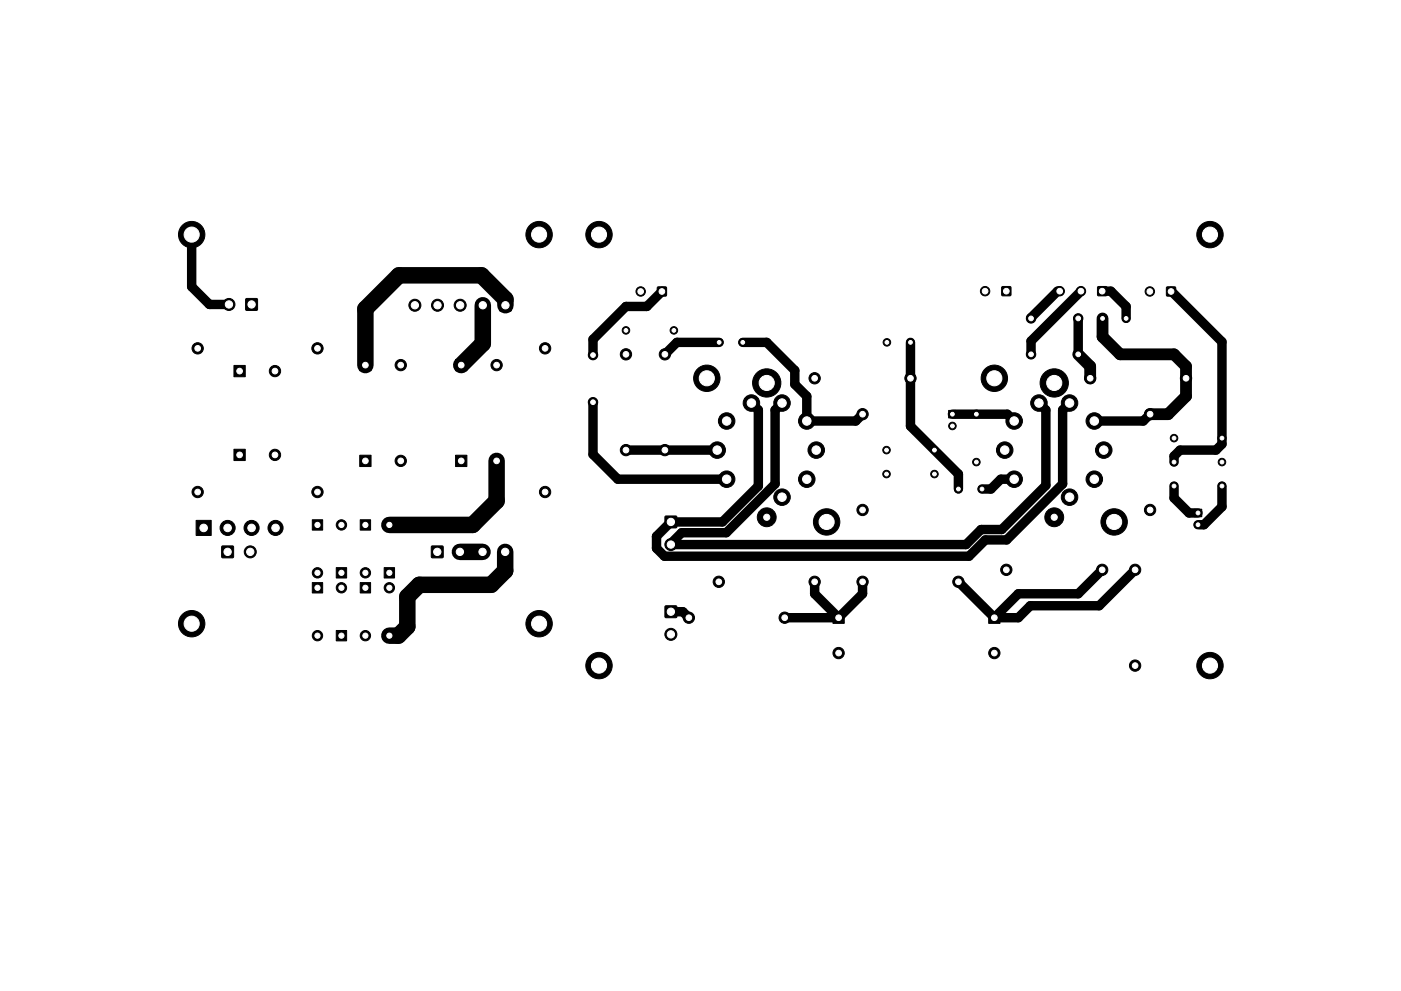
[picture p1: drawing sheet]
<svg xmlns="http://www.w3.org/2000/svg" width="297mm" height="210mm" viewBox="0 0 297 210" stroke-linecap="round" stroke-linejoin="round" font-family="sans-serif">
<g fill="#000" stroke="#000" stroke-width=".21">
<path d="M49.6 77.5h2.4v2.4h-2.4zM52.1 63.4h2.4v2.4h-2.4zM76.3 76.3h2.4v2.4h-2.4zM96.6 76.3h2.4v2.4h-2.4zM106 63.6h2.4v2.4h-2.4zM139.4 60.9h1.9v1.9h-1.9zM212.4 60.9h1.9v1.8h-1.9zM232.8 60.9h1.8v1.8h-1.8zM247.4 60.9h1.8v1.9h-1.8zM49.6 95.3h2.4v2.4h-2.4zM76.3 96.6h2.4v2.4h-2.4zM96.6 96.6h2.4v2.4h-2.4z"/>
<path d="M201.1 87.1h1.6v1.6h-1.6zM41.6 110.4h3.2v3.2h-3.2zM47.1 115.9h2.4v2.4h-2.4zM66.2 110.3h2.2v2.2h-2.2zM76.4 110.3h2.2v2.2h-2.2zM91.5 115.9h2.4v2.4h-2.4zM141 109.5h2.4v2.4h-2.4zM253.2 108h1.6v1.6h-1.6zM66.2 123.6h2.2v2.2h-2.2zM71.3 120.4h2.2v2.2h-2.2zM71.3 133.8h2.2v2.2h-2.2zM76.4 123.6h2.2v2.2h-2.2z"/>
<path d="M81.4 120.4h2.3v2.2h-2.3zM81.4 133.8h2.3v2.2h-2.3zM141 128.6h2.4v2.4h-2.4zM176.6 129.9h2.4v2.4h-2.4zM209.6 129.9h2.4v2.4h-2.4z"/>
<circle cx="40.6" cy="49.8" r="2.8"/>
<circle cx="114.3" cy="49.8" r="2.8"/>
<circle cx="127" cy="49.8" r="2.8"/>
<circle cx="256.5" cy="49.8" r="2.8"/>
<circle cx="41.9" cy="73.9" r="1.2"/>
<circle cx="48.5" cy="64.6" r="1.27"/>
<circle cx="58.3" cy="78.7" r="1.2"/>
<circle cx="67.3" cy="73.9" r="1.2"/>
<circle cx="85" cy="77.5" r="1.2"/>
<circle cx="88" cy="64.8" r="1.28"/>
<circle cx="92.8" cy="64.8" r="1.28"/>
<circle cx="97.6" cy="64.8" r="1.27"/>
<circle cx="102.4" cy="64.8" r="1.28"/>
<circle cx="105.3" cy="77.5" r="1.2"/>
<circle cx="115.6" cy="73.9" r="1.2"/>
<circle cx="125.7" cy="75.3" r="1"/>
<circle cx="132.7" cy="70.1" r=".8"/>
<circle cx="132.7" cy="75.2" r="1.2"/>
<circle cx="135.8" cy="61.8" r="1"/>
<circle cx="141" cy="75.2" r="1.2"/>
<circle cx="142.9" cy="70.1" r=".8"/>
<circle cx="152.5" cy="72.6" r=".8"/>
<circle cx="157.5" cy="72.6" r=".8"/>
<circle cx="188" cy="72.6" r=".8"/>
<circle cx="193" cy="72.6" r=".8"/>
<circle cx="208.9" cy="61.8" r="1"/>
<circle cx="218.6" cy="75.2" r="1"/>
<circle cx="218.6" cy="67.6" r="1"/>
<circle cx="224.7" cy="61.8" r="1"/>
<circle cx="228.6" cy="67.6" r="1"/>
<circle cx="228.6" cy="75.2" r="1"/>
<circle cx="229.2" cy="61.8" r="1"/>
<circle cx="233.8" cy="67.6" r=".8"/>
<circle cx="238.8" cy="67.6" r=".8"/>
<circle cx="243.8" cy="61.8" r="1"/>
<circle cx="58.3" cy="96.5" r="1.2"/>
<circle cx="85" cy="97.8" r="1.2"/>
<circle cx="105.3" cy="97.8" r="1.2"/>
<circle cx="125.7" cy="85.3" r="1"/>
<circle cx="132.7" cy="95.5" r="1.2"/>
<circle cx="141" cy="95.5" r="1.2"/>
<circle cx="149.9" cy="80.3" r="2.8"/>
<circle cx="152.1" cy="95.5" r="1.75"/>
<circle cx="154.1" cy="89.3" r="1.75"/>
<circle cx="159.3" cy="85.5" r="1.75"/>
<circle cx="162.6" cy="81.2" r="3"/>
<circle cx="165.8" cy="85.5" r="1.75"/>
<circle cx="171.1" cy="89.3" r="1.75"/>
<circle cx="172.7" cy="80.3" r="1.2"/>
<circle cx="173.1" cy="95.5" r="1.75"/>
<circle cx="182.9" cy="87.9" r="1.2"/>
<circle cx="188" cy="95.5" r=".8"/>
<circle cx="193" cy="80.3" r="1.2"/>
<circle cx="198.1" cy="95.5" r=".8"/>
<circle cx="201.9" cy="90.4" r=".8"/>
<circle cx="207" cy="87.9" r=".8"/>
<circle cx="207" cy="98" r=".8"/>
<circle cx="210.8" cy="80.3" r="2.8"/>
<circle cx="213" cy="95.5" r="1.75"/>
<circle cx="215" cy="89.3" r="1.75"/>
<circle cx="220.3" cy="85.5" r="1.75"/>
<circle cx="223.5" cy="81.2" r="3"/>
<circle cx="226.8" cy="85.5" r="1.75"/>
<circle cx="231.1" cy="80.3" r="1.2"/>
<circle cx="232" cy="89.3" r="1.75"/>
<circle cx="234" cy="95.5" r="1.75"/>
<circle cx="243.8" cy="87.9" r="1.2"/>
<circle cx="248.9" cy="93" r=".8"/>
<circle cx="248.9" cy="98" r=".8"/>
<circle cx="251.5" cy="80.3" r="1.2"/>
<circle cx="259.1" cy="93" r=".8"/>
<circle cx="259.1" cy="98" r=".8"/>
<circle cx="41.9" cy="104.4" r="1.2"/>
<circle cx="48.3" cy="112" r="1.6"/>
<circle cx="53.1" cy="117.1" r="1.28"/>
<circle cx="53.3" cy="112" r="1.6"/>
<circle cx="58.4" cy="112" r="1.6"/>
<circle cx="67.3" cy="104.4" r="1.2"/>
<circle cx="72.4" cy="111.4" r="1.1"/>
<circle cx="82.6" cy="111.4" r="1.1"/>
<circle cx="97.5" cy="117.1" r="1.28"/>
<circle cx="102.3" cy="117.1" r="1.27"/>
<circle cx="107.1" cy="117.1" r="1.28"/>
<circle cx="115.6" cy="104.4" r="1.2"/>
<circle cx="142.2" cy="115.5" r="1.27"/>
<circle cx="154.1" cy="101.7" r="1.75"/>
<circle cx="162.6" cy="109.7" r="2"/>
<circle cx="165.8" cy="105.5" r="1.75"/>
<circle cx="171.1" cy="101.7" r="1.75"/>
<circle cx="175.3" cy="110.7" r="2.8"/>
<circle cx="182.9" cy="108.2" r="1.2"/>
<circle cx="188" cy="100.6" r=".8"/>
<circle cx="198.1" cy="100.6" r=".8"/>
<circle cx="203.2" cy="103.8" r=".8"/>
<circle cx="208.2" cy="103.8" r=".8"/>
<circle cx="215" cy="101.7" r="1.75"/>
<circle cx="223.5" cy="109.7" r="2"/>
<circle cx="226.8" cy="105.5" r="1.75"/>
<circle cx="232" cy="101.7" r="1.75"/>
<circle cx="236.2" cy="110.7" r="2.8"/>
<circle cx="243.8" cy="108.2" r="1.2"/>
<circle cx="248.9" cy="103.1" r=".8"/>
<circle cx="254" cy="111.3" r=".8"/>
<circle cx="259.1" cy="103.1" r=".8"/>
<circle cx="40.6" cy="132.3" r="2.8"/>
<circle cx="67.3" cy="134.9" r="1.1"/>
<circle cx="67.3" cy="121.5" r="1.1"/>
<circle cx="72.4" cy="124.7" r="1.1"/>
<circle cx="77.5" cy="134.9" r="1.1"/>
<circle cx="77.5" cy="121.5" r="1.1"/>
<circle cx="82.6" cy="124.7" r="1.1"/>
<circle cx="114.3" cy="132.3" r="2.8"/>
<circle cx="142.2" cy="134.6" r="1.27"/>
<circle cx="146.1" cy="131.1" r="1.2"/>
<circle cx="152.4" cy="123.4" r="1.2"/>
<circle cx="166.4" cy="131.1" r="1.2"/>
<circle cx="172.7" cy="123.4" r="1.2"/>
<circle cx="177.8" cy="138.6" r="1.2"/>
<circle cx="182.9" cy="123.4" r="1.2"/>
<circle cx="203.2" cy="123.4" r="1.2"/>
<circle cx="210.8" cy="138.6" r="1.2"/>
<circle cx="213.4" cy="120.9" r="1.2"/>
<circle cx="233.7" cy="120.9" r="1.2"/>
<circle cx="240.7" cy="120.9" r="1.2"/>
<circle cx="127" cy="141.2" r="2.8"/>
<circle cx="240.7" cy="141.2" r="1.2"/>
<circle cx="256.5" cy="141.2" r="2.8"/>
</g>
<g fill="none" stroke="#000" stroke-width="2">
<path d="M40.6 49.8v11l3.8 3.8h4.1M140.4 61.8l-3.2 3.2h-4.5l-7 7v3.3M152.5 72.6h-9l-2.5 2.6M157.5 72.6h5.1l5.9 6v2.9l2.6 2.6v5.2h10.3l1.5-1.4M193 72.6v17.8l10.2 10.2v3.2M224.7 61.8h-.5l-5.6 5.6v.2M228.6 67.6v7.6M229.2 61.8l-10.6 10.6v2.8M233.7 61.8h1.8l3.3 3.2v2.6M248.3 61.8l10.8 10.7v21.7l-1.3 1.3h-7.6l-1.3 1.3v1.2M125.7 85.3v11.1l5.3 5.3h23.1M132.7 95.5h19.4"/>
<path d="M159.3 85.5l1.5 1.5v16.1l-7.6 7.6h-11l-3 3.1v2.5l1.7 1.7h64.5l3.5-3.5h4.5l11.9-11.8v-15.7l1.5-1.5M165.8 85.5l-1.5 1.5v15.7l-10.3 10.3h-9.5l-2.3 2.3v.2h62.6l3.2-3.2h4.4l9.3-9.3v-16l-1.4-1.5M201.9 87.9h11.7l1.4 1.4M243.8 87.9l-1.4 1.4h-10.4M215 101.7h-2.8l-2.1 2.1h-1.9M248.9 103.1v2.6l3.2 3.1h1.9M259.1 103.1v4.4l-3.8 3.8h-1.3M142.2 129.8h2.6l1.2 1.3M166.4 131.1h11.4M172.7 123.4v2.6l5.1 5.1M182.9 123.4v2.6l-5.1 5.1M203.2 123.4l7.6 7.7"/>
<path d="M233.7 120.9l-5.1 5.1h-12.7l-5.1 5.1M240.7 120.9l-7.7 7.6h-14.6l-2.5 2.6h-5.1"/>
</g>
<path d="M228.6 75.2l2.5 2.5v2.6M233.8 67.6v3.8l3.7 3.8h11.4l2.6 2.5v6.4l-3.9 3.8h-3.8" fill="none" stroke="#000" stroke-width="2.5"/>
<path d="M102.4 64.8v8.1l-4.6 4.6M107.2 64.8v-1.3l-5.1-5.1h-17.5l-7.1 7.1v12M105.3 97.8v8.5l-5.1 5.1h-17.7M97.5 117.1h4.8M107.1 117.1v4l-3 3h-15.2l-2.5 2.5v6.4l-1.9 1.9h-2" fill="none" stroke="#000" stroke-width="3.5"/>
<g fill="#fff" stroke="#fff" stroke-width=".21">
<circle cx="254" cy="108.8" r=".4"/>
<circle cx="254" cy="111.3" r=".4"/>
<circle cx="238.8" cy="67.6" r=".4"/>
<circle cx="233.8" cy="67.6" r=".4"/>
<circle cx="218.6" cy="75.2" r=".5"/>
<circle cx="228.6" cy="75.2" r=".5"/>
<circle cx="218.6" cy="67.6" r=".5"/>
<circle cx="228.6" cy="67.6" r=".5"/>
<circle cx="201.9" cy="87.9" r=".4"/>
<circle cx="201.9" cy="90.4" r=".4"/>
<circle cx="203.2" cy="103.8" r=".4"/>
<circle cx="208.2" cy="103.8" r=".4"/>
<circle cx="213.4" cy="49.8" r="1.25"/>
<circle cx="208.9" cy="49.8" r="1.25"/>
<circle cx="213.4" cy="61.8" r=".6"/>
<circle cx="208.9" cy="61.8" r=".6"/>
<circle cx="248.9" cy="93" r=".4"/>
<circle cx="259.1" cy="93" r=".4"/>
<circle cx="248.9" cy="103.1" r=".4"/>
<circle cx="259.1" cy="103.1" r=".4"/>
<circle cx="233.7" cy="120.9" r=".6"/>
<circle cx="213.4" cy="120.9" r=".6"/>
<circle cx="233.7" cy="49.8" r="1.25"/>
<circle cx="224.7" cy="49.8" r="1.25"/>
<circle cx="229.2" cy="49.8" r="1.25"/>
<circle cx="233.7" cy="61.8" r=".6"/>
<circle cx="229.2" cy="61.8" r=".6"/>
<circle cx="224.7" cy="61.8" r=".6"/>
<circle cx="207" cy="87.9" r=".4"/>
<circle cx="207" cy="98" r=".4"/>
<circle cx="182.9" cy="108.2" r=".6"/>
<circle cx="182.9" cy="87.9" r=".6"/>
<circle cx="141" cy="75.2" r=".6"/>
<circle cx="141" cy="95.5" r=".6"/>
<circle cx="193" cy="72.6" r=".4"/>
<circle cx="188" cy="72.6" r=".4"/>
<circle cx="152.5" cy="72.6" r=".4"/>
<circle cx="157.5" cy="72.6" r=".4"/>
<circle cx="142.9" cy="70.1" r=".4"/>
<circle cx="132.7" cy="70.1" r=".4"/>
<circle cx="248.9" cy="98" r=".4"/>
<circle cx="259.1" cy="98" r=".4"/>
<circle cx="127" cy="49.8" r="1.6"/>
<circle cx="256.5" cy="49.8" r="1.6"/>
<circle cx="256.5" cy="141.2" r="1.6"/>
<circle cx="127" cy="141.2" r="1.6"/>
<circle cx="125.7" cy="75.3" r=".5"/>
<circle cx="125.7" cy="85.3" r=".5"/>
<circle cx="188" cy="95.5" r=".4"/>
<circle cx="198.1" cy="95.5" r=".4"/>
<circle cx="132.7" cy="95.5" r=".6"/>
<circle cx="132.7" cy="75.2" r=".6"/>
<circle cx="243.8" cy="108.2" r=".6"/>
<circle cx="243.8" cy="87.9" r=".6"/>
<circle cx="188" cy="100.6" r=".4"/>
<circle cx="198.1" cy="100.6" r=".4"/>
<circle cx="172.7" cy="123.4" r=".6"/>
<circle cx="152.4" cy="123.4" r=".6"/>
<circle cx="210.8" cy="80.3" r="1.6"/>
<circle cx="236.2" cy="110.7" r="1.6"/>
<circle cx="149.9" cy="80.3" r="1.6"/>
<circle cx="175.3" cy="110.7" r="1.6"/>
<circle cx="210.8" cy="131.1" r=".6"/>
<circle cx="210.8" cy="138.6" r=".6"/>
<circle cx="128.4" cy="129.8" r="1.4"/>
<circle cx="128.4" cy="134.6" r="1.4"/>
<circle cx="142.2" cy="129.8" r=".77"/>
<circle cx="142.2" cy="134.6" r=".77"/>
<circle cx="128.4" cy="110.7" r="1.4"/>
<circle cx="128.4" cy="115.5" r="1.4"/>
<circle cx="142.2" cy="110.7" r=".77"/>
<circle cx="142.2" cy="115.5" r=".77"/>
<circle cx="146" cy="131.1" r=".6"/>
<circle cx="166.4" cy="131.1" r=".6"/>
<circle cx="203.2" cy="123.4" r=".6"/>
<circle cx="182.9" cy="123.4" r=".6"/>
<circle cx="240.7" cy="120.9" r=".6"/>
<circle cx="240.7" cy="141.2" r=".6"/>
<circle cx="177.8" cy="131.1" r=".6"/>
<circle cx="177.8" cy="138.6" r=".6"/>
<circle cx="82.6" cy="121.5" r=".55"/>
<circle cx="82.6" cy="111.4" r=".55"/>
<circle cx="114.3" cy="49.8" r="1.6"/>
<circle cx="40.6" cy="49.8" r="1.6"/>
<circle cx="72.4" cy="121.5" r=".55"/>
<circle cx="72.4" cy="111.4" r=".55"/>
<circle cx="67.3" cy="73.9" r=".6"/>
<circle cx="67.3" cy="104.4" r=".6"/>
<circle cx="41.9" cy="73.9" r=".6"/>
<circle cx="41.9" cy="104.4" r=".6"/>
<circle cx="92.7" cy="130.9" r="1.4"/>
<circle cx="97.5" cy="130.9" r="1.4"/>
<circle cx="107.1" cy="130.9" r="1.4"/>
<circle cx="102.3" cy="130.9" r="1.4"/>
<circle cx="92.7" cy="117.1" r=".77"/>
<circle cx="97.5" cy="117.1" r=".77"/>
<circle cx="102.3" cy="117.1" r=".77"/>
<circle cx="107.1" cy="117.1" r=".77"/>
<circle cx="43.2" cy="112" r=".8"/>
<circle cx="48.3" cy="112" r=".8"/>
<circle cx="53.3" cy="112" r=".8"/>
<circle cx="58.4" cy="112" r=".8"/>
<circle cx="97.8" cy="77.5" r=".6"/>
<circle cx="105.3" cy="77.5" r=".6"/>
<circle cx="48.3" cy="130.9" r="1.4"/>
<circle cx="53.1" cy="130.9" r="1.4"/>
<circle cx="48.3" cy="117.1" r=".77"/>
<circle cx="53.1" cy="117.1" r=".77"/>
<circle cx="50.8" cy="96.5" r=".6"/>
<circle cx="58.3" cy="96.5" r=".6"/>
<circle cx="50.8" cy="78.7" r=".6"/>
<circle cx="58.3" cy="78.7" r=".6"/>
<circle cx="77.5" cy="97.8" r=".6"/>
<circle cx="85" cy="97.8" r=".6"/>
<circle cx="97.8" cy="97.8" r=".6"/>
<circle cx="105.3" cy="97.8" r=".6"/>
<circle cx="107.2" cy="51" r="1.4"/>
<circle cx="102.4" cy="51" r="1.4"/>
<circle cx="97.6" cy="51" r="1.4"/>
<circle cx="88" cy="51" r="1.4"/>
<circle cx="92.8" cy="51" r="1.4"/>
<circle cx="107.2" cy="64.8" r=".77"/>
<circle cx="102.4" cy="64.8" r=".77"/>
<circle cx="97.6" cy="64.8" r=".77"/>
<circle cx="92.8" cy="64.8" r=".77"/>
<circle cx="88" cy="64.8" r=".77"/>
<circle cx="115.6" cy="73.9" r=".6"/>
<circle cx="115.6" cy="104.4" r=".6"/>
<circle cx="82.6" cy="134.9" r=".55"/>
<circle cx="82.6" cy="124.7" r=".55"/>
<circle cx="53.3" cy="50.8" r="1.4"/>
<circle cx="48.5" cy="50.8" r="1.4"/>
<circle cx="53.3" cy="64.6" r=".77"/>
<circle cx="48.5" cy="64.6" r=".77"/>
<circle cx="114.3" cy="132.3" r="1.6"/>
<circle cx="40.6" cy="132.3" r="1.6"/>
<circle cx="77.5" cy="77.5" r=".6"/>
<circle cx="85" cy="77.5" r=".6"/>
<circle cx="67.3" cy="124.7" r=".55"/>
<circle cx="67.3" cy="134.9" r=".55"/>
<circle cx="67.3" cy="111.4" r=".55"/>
<circle cx="67.3" cy="121.5" r=".55"/>
<circle cx="77.5" cy="124.7" r=".55"/>
<circle cx="77.5" cy="134.9" r=".55"/>
<circle cx="77.5" cy="111.4" r=".55"/>
<circle cx="77.5" cy="121.5" r=".55"/>
<circle cx="72.4" cy="134.9" r=".55"/>
<circle cx="72.4" cy="124.7" r=".55"/>
<circle cx="243.8" cy="49.8" r="1.25"/>
<circle cx="248.3" cy="49.8" r="1.25"/>
<circle cx="248.3" cy="61.8" r=".6"/>
<circle cx="243.8" cy="61.8" r=".6"/>
<circle cx="135.8" cy="49.8" r="1.25"/>
<circle cx="140.3" cy="49.8" r="1.25"/>
<circle cx="140.3" cy="61.8" r=".6"/>
<circle cx="135.8" cy="61.8" r=".6"/>
<circle cx="193" cy="80.3" r=".6"/>
<circle cx="172.7" cy="80.3" r=".6"/>
<circle cx="251.5" cy="80.3" r=".6"/>
<circle cx="231.1" cy="80.3" r=".6"/>
<circle cx="162.6" cy="95.5" r=".5"/>
<circle cx="162.6" cy="81.2" r="1.6"/>
<circle cx="162.6" cy="109.7" r=".65"/>
<circle cx="154.1" cy="101.7" r=".9"/>
<circle cx="152.1" cy="95.5" r=".9"/>
<circle cx="154.1" cy="89.3" r=".9"/>
<circle cx="159.3" cy="85.5" r=".9"/>
<circle cx="165.8" cy="85.5" r=".9"/>
<circle cx="171.1" cy="89.3" r=".9"/>
<circle cx="173.1" cy="95.5" r=".9"/>
<circle cx="171.1" cy="101.7" r=".9"/>
<circle cx="165.8" cy="105.5" r=".9"/>
<circle cx="223.5" cy="81.2" r="1.6"/>
<circle cx="223.5" cy="95.5" r=".5"/>
<circle cx="223.5" cy="109.7" r=".65"/>
<circle cx="215" cy="101.7" r=".9"/>
<circle cx="213" cy="95.5" r=".9"/>
<circle cx="215" cy="89.3" r=".9"/>
<circle cx="220.3" cy="85.5" r=".9"/>
<circle cx="226.8" cy="85.5" r=".9"/>
<circle cx="232" cy="89.3" r=".9"/>
<circle cx="234" cy="95.5" r=".9"/>
<circle cx="232" cy="101.7" r=".9"/>
<circle cx="226.8" cy="105.5" r=".9"/>
</g>
</svg>
